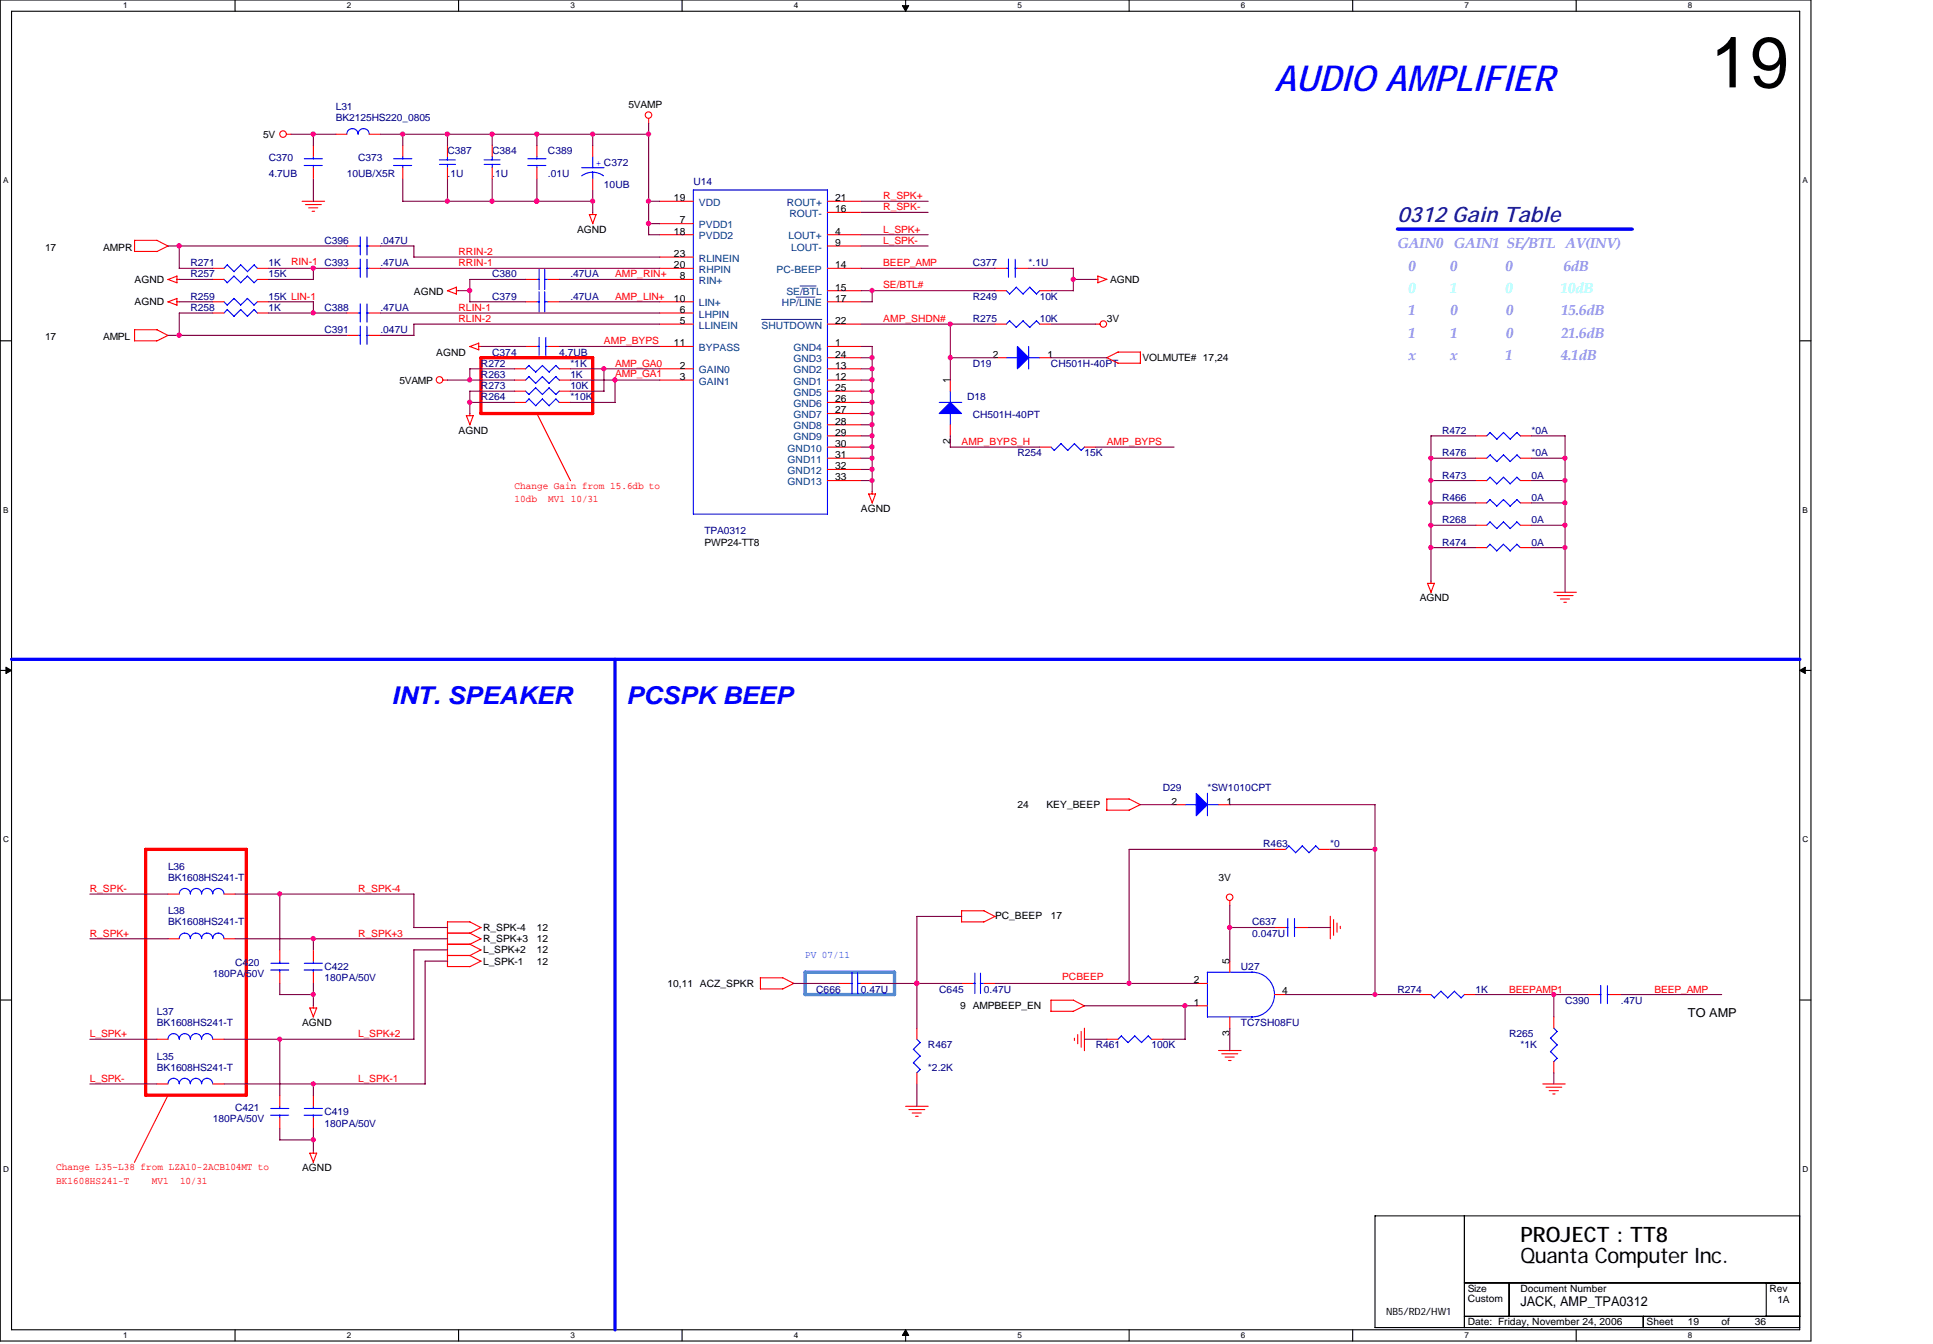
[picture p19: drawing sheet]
<svg xmlns="http://www.w3.org/2000/svg" width="262mm" height="182mm" viewBox="0 0 262 182" stroke-linecap="round" stroke-linejoin="round" font-family="sans-serif">
<defs><g id="words">
<text font-size="9.7" x="231.6" y="11.8">19</text>
<text font-size="4.8" fill="#00f" x="172.6" y="12.3">AUDIO AMPLIFIER</text>
<g font-size="3.3" fill="#00f">
<text x="53" y="95.4">INT. SPEAKER</text>
<text x="84.8" y="95.4">PCSPK BEEP</text>
</g>
<text font-size="2.9" fill="#0000a0" x="189.2" y="30.1">0312 Gain Table</text>
<g font-size="2.9">
<text x="205.9" y="171">Quanta Computer Inc.</text>
<text x="205.9" y="168.3">PROJECT : TT8</text>
</g>
<g font-size="2" fill="#8080ff">
<text x="189.2" y="33.6">GAIN0 GAIN1 SE/BTL AV(INV)</text>
<text x="190.8" y="36.7">0</text>
<text x="196.4" y="36.7">0</text>
<text x="203.9" y="36.7">0</text>
<text x="211.8" y="36.7">6dB</text>
<text x="190.8" y="42.7">1</text>
<text x="190.8" y="45.7">1</text>
<text x="196.4" y="42.7">0</text>
<text x="196.4" y="45.7">1</text>
<text x="203.9" y="42.7">0</text>
<text x="203.9" y="45.7">0</text>
<text x="211.4" y="42.7">15.6dB</text>
<text x="211.4" y="45.7">21.6dB</text>
<text x="190.8" y="48.8">x</text>
<text x="196.4" y="48.8">x</text>
<text x="203.9" y="48.8">1</text>
<text x="211.4" y="48.8">4.1dB</text>
</g>
<g font-size="2" fill="#80ffff">
<text x="190.8" y="39.7">0</text>
<text x="196.4" y="39.7">1</text>
<text x="203.9" y="39.7">0</text>
<text x="211.4" y="39.7">10dB</text>
</g>
<text font-size="1.8" x="205.9" y="176.9">JACK, AMP_TPA0312</text>
<text font-size="1.7" x="228.6" y="137.7">TO AMP</text>
<g font-size="1.4" fill="#000080">
<text x="45.5" y="14.9">L31</text>
<text x="45.5" y="16.4">BK2125HS220_0805</text>
<text x="36.4" y="21.8">C370</text>
<text x="36.4" y="23.9">4.7UB</text>
<text x="47" y="23.9">10UB/X5R</text>
<text x="48.5" y="21.8">C373</text>
<text x="60.6" y="20.9">C387</text>
<text x="60.6" y="23.9">.1U</text>
<text x="66.7" y="20.9">C384</text>
<text x="66.7" y="23.9">.1U</text>
<text x="74.2" y="20.9">C389</text>
<text x="74.2" y="23.9">.01U</text>
<text x="81.8" y="25.5">10UB</text>
<text x="93.9" y="25">U14</text>
<text x="43.9" y="33">C396</text>
<text x="51.5" y="33">.047U</text>
<text x="25.8" y="36">R271</text>
<text x="25.8" y="37.6">R257</text>
<text x="25.8" y="40.6">R259</text>
<text x="36.4" y="36">1K</text>
<text x="36.4" y="37.6">15K</text>
<text x="36.4" y="40.6">15K LIN-1</text>
<text x="51.5" y="36">.47UA</text>
<text x="66.7" y="40.6">C379</text>
<text x="66.7" y="37.6">C380</text>
<text x="77.2" y="40.6">.47UA</text>
<text x="77.2" y="37.6">.47UA</text>
<text x="131.7" y="40.6">R249</text>
<text x="131.7" y="36">C377</text>
<text x="139.3" y="36">*.1U</text>
<text x="140.8" y="40.6">10K</text>
<text x="25.8" y="42.1">R258</text>
<text x="36.4" y="42.1">1K</text>
<text x="43.9" y="42.1">C388</text>
<text x="43.9" y="45.1">C391</text>
<text x="51.5" y="42.1">.47UA</text>
<text x="51.5" y="45.1">.047U</text>
<text x="131.7" y="43.6">R275</text>
<text x="140.8" y="43.6">10K</text>
<text x="65.1" y="52.7">R273</text>
<text x="65.1" y="49.7">R272</text>
<text x="65.1" y="51.2">R263</text>
<text x="66.7" y="48.2">C374</text>
<text x="75.7" y="48.2">4.7UB</text>
<text x="77.2" y="52.7">10K</text>
<text x="77.2" y="49.7">*1K</text>
<text x="77.2" y="51.2">1K</text>
<text x="131.7" y="49.7">D19</text>
<text x="142.3" y="49.7">CH501H-40PT</text>
<text x="65.1" y="54.2">R264</text>
<text x="77.2" y="54.2">*10K</text>
<text x="131" y="54.2">D18</text>
<text x="131.7" y="56.6">CH501H-40PT</text>
<text x="195.3" y="58.8">R472</text>
<text x="207.4" y="58.8">*0A</text>
<text x="137.8" y="61.8">R254</text>
<text x="146.9" y="61.8">15K</text>
<text x="195.3" y="61.8">R476</text>
<text x="195.3" y="64.8">R473</text>
<text x="207.4" y="61.8">*0A</text>
<text x="207.4" y="64.8">0A</text>
<text x="195.3" y="70.9">R268</text>
<text x="195.3" y="67.8">R466</text>
<text x="207.4" y="70.9">0A</text>
<text x="207.4" y="67.8">0A</text>
<text x="95.4" y="72.4">TPA0312</text>
<text x="195.3" y="73.9">R474</text>
<text x="207.4" y="73.9">0A</text>
<text x="157.5" y="107.2">D29</text>
<text x="163.5" y="107.2">*SW1010CPT</text>
<text x="22.8" y="117.8">L36</text>
<text x="22.8" y="119.3">BK1608HS241-T</text>
<text x="171.1" y="114.7">R463</text>
<text x="180.1" y="114.7">*0</text>
<text x="22.8" y="123.8">L38</text>
<text x="22.8" y="125.3">BK1608HS241-T</text>
<text x="169.6" y="125.3">C637</text>
<text x="31.8" y="130.8">C420</text>
<text x="43.9" y="131.4">C422</text>
<text x="168" y="131.4">U27</text>
<text x="169.6" y="126.9">0.047U</text>
<text x="21.2" y="137.5">L37</text>
<text x="28.8" y="132.3">180PA/50V</text>
<text x="43.9" y="132.9">180PA/50V</text>
<text x="110.5" y="134.4">C666</text>
<text x="116.6" y="134.4">0.47U</text>
<text x="127.2" y="134.4">C645</text>
<text x="133.2" y="134.4">0.47U</text>
<text x="189.2" y="134.4">R274</text>
<text x="199.8" y="134.4">1K</text>
<text x="211.9" y="135.9">C390</text>
<text x="219.5" y="135.9">.47U</text>
<text x="21.2" y="139">BK1608HS241-T</text>
<text x="21.2" y="143.5">L35</text>
<text x="125.7" y="142">R467</text>
<text x="148.4" y="142">R461</text>
<text x="155.9" y="142">100K</text>
<text x="168" y="139">TC7SH08FU</text>
<text x="204.4" y="140.5">R265</text>
<text x="205.9" y="142">*1K</text>
<text x="21.2" y="145">BK1608HS241-T</text>
<text x="125.7" y="145">*2.2K</text>
<text x="28.8" y="152">180PA/50V</text>
<text x="31.8" y="150.5">C421</text>
<text x="43.9" y="151.1">C419</text>
<text x="43.9" y="152.6">180PA/50V</text>
</g>
<g font-size="1.4">
<text x="85.1" y="14.6">5VAMP</text>
<text x="35.6" y="18.6">5V</text>
<text x="91.3" y="27.2">19</text>
<text x="113.1" y="27.2">21</text>
<text x="113.1" y="28.7">16</text>
<text x="6.1" y="33.9">17</text>
<text x="14" y="33.9">AMPR</text>
<text x="78.1" y="31.5">AGND</text>
<text x="91.3" y="31.8">18</text>
<text x="91.3" y="34.8">23</text>
<text x="92.1" y="30.3">7</text>
<text x="113.1" y="31.8">4</text>
<text x="113.1" y="33.3">9</text>
<text x="18.2" y="38.3">AGND</text>
<text x="18.2" y="41.3">AGND</text>
<text x="56" y="40">AGND</text>
<text x="91.3" y="36.3">20</text>
<text x="91.3" y="40.9">10</text>
<text x="92.1" y="37.8">8</text>
<text x="113.1" y="36.3">14</text>
<text x="113.1" y="39.3">15</text>
<text x="113.1" y="40.9">17</text>
<text x="150.3" y="38.3">AGND</text>
<text x="6.1" y="46">17</text>
<text x="14" y="46">AMPL</text>
<text x="91.3" y="46.9">11</text>
<text x="92.1" y="42.4">6</text>
<text x="92.1" y="43.9">5</text>
<text x="113.1" y="43.9">22</text>
<text x="113.1" y="46.9">1</text>
<text x="149.9" y="43.6">3V</text>
<text x="54.1" y="51.9">5VAMP</text>
<text x="59.1" y="48.2">AGND</text>
<text x="92.1" y="49.9">2</text>
<text x="92.1" y="51.5">3</text>
<text x="113.1" y="48.4">24</text>
<text x="113.1" y="49.9">13</text>
<text x="113.1" y="51.5">12</text>
<text x="113.1" y="53">25</text>
<text x="128.7" y="51.9" transform="rotate(-90 128.7 51.9)">1</text>
<text x="134.4" y="48.4">2</text>
<text x="141.9" y="48.4">1</text>
<text x="154.7" y="48.9">VOLMUTE# 17,24</text>
<text x="62.1" y="58.8">AGND</text>
<text x="113.1" y="54.5">26</text>
<text x="113.1" y="56">27</text>
<text x="113.1" y="57.5">28</text>
<text x="113.1" y="59">29</text>
<text x="113.1" y="60.5">30</text>
<text x="113.1" y="62">31</text>
<text x="113.1" y="63.6">32</text>
<text x="113.1" y="65.1">33</text>
<text x="128.7" y="60.2" transform="rotate(-90 128.7 60.2)">2</text>
<text x="116.6" y="69.3">AGND</text>
<text x="95.4" y="73.9">PWP24-TT8</text>
<text x="192.3" y="81.4">AGND</text>
<text x="137.8" y="109.5">24</text>
<text x="141.7" y="109.5">KEY_BEEP</text>
<text x="158.6" y="109">2</text>
<text x="166.1" y="109">1</text>
<text x="165" y="119.3">3V</text>
<text x="134.7" y="124.4">PC_BEEP</text>
<text x="142.3" y="124.4">17</text>
<text x="65.4" y="126.1">R_SPK-4</text>
<text x="65.4" y="127.6">R_SPK+3</text>
<text x="65.4" y="129.1">L_SPK+2</text>
<text x="65.4" y="130.6">L_SPK-1</text>
<text x="72.7" y="129.1">12</text>
<text x="72.7" y="127.6">12</text>
<text x="72.7" y="126.1">12</text>
<text x="72.7" y="130.6">12</text>
<text x="166.5" y="130.6" transform="rotate(-90 166.5 130.6)">5</text>
<text x="90.4" y="133.7">10,11 ACZ_SPKR</text>
<text x="130" y="136.7">9 AMPBEEP_EN</text>
<text x="161.7" y="133.2">2</text>
<text x="161.7" y="136.2">1</text>
<text x="173.6" y="134.7">4</text>
<text x="40.9" y="139">AGND</text>
<text x="166.5" y="140.4" transform="rotate(-90 166.5 140.4)">3</text>
<text x="40.9" y="158.6">AGND</text>
<text x="187.7" y="178.1">NB5/RD2/HW1</text>
<text x="198.8" y="176.3">Custom</text>
<text x="198.8" y="175">Size</text>
<text x="198.8" y="179.5">Date: Friday, November 24, 2006</text>
<text x="205.9" y="175">Document Number</text>
<text x="223" y="179.5">Sheet</text>
<text x="228.6" y="179.5">19</text>
<text x="233.1" y="179.5">of</text>
<text x="237.7" y="179.5">36</text>
<text x="239.6" y="175">Rev</text>
<text x="240.7" y="176.5">1A</text>
</g>
<text font-size="1.4" fill="#00f" x="80.7" y="22.4">+ C372</text>
<g font-size="1.4" fill="#004080">
<text x="94.7" y="27.9">VDD</text>
<text x="106.6" y="27.9">ROUT+</text>
<text x="106.9" y="29.4">ROUT-</text>
<text x="94.7" y="30.9">PVDD1</text>
<text x="94.7" y="32.4">PVDD2</text>
<text x="94.7" y="35.4">RLINEIN</text>
<text x="106.8" y="32.4">LOUT+</text>
<text x="107.1" y="33.9">LOUT-</text>
<text x="94.7" y="37">RHPIN</text>
<text x="94.7" y="38.5">RIN+</text>
<text x="94.7" y="41.5">LIN+</text>
<text x="105.2" y="37">PC-BEEP</text>
<text x="105.9" y="41.5">HP/LINE</text>
<text x="106.5" y="40">SE/BTL</text>
<text x="94.7" y="43">LHPIN</text>
<text x="94.7" y="44.5">LLINEIN</text>
<text x="94.7" y="47.5">BYPASS</text>
<text x="103.1" y="44.5">SHUTDOWN</text>
<text x="107.4" y="47.5">GND4</text>
<text x="94.7" y="50.6">GAIN0</text>
<text x="94.7" y="52.1">GAIN1</text>
<text x="107.4" y="49.1">GND3</text>
<text x="107.4" y="50.6">GND2</text>
<text x="107.4" y="52.1">GND1</text>
<text x="107.4" y="53.6">GND5</text>
<text x="107.4" y="55.1">GND6</text>
<text x="107.4" y="56.6">GND7</text>
<text x="107.4" y="58.1">GND8</text>
<text x="107.4" y="59.6">GND9</text>
<text x="106.7" y="61.2">GND10</text>
<text x="106.7" y="62.7">GND11</text>
<text x="106.7" y="64.2">GND12</text>
<text x="106.7" y="65.7">GND13</text>
</g>
<g font-size="1.4" fill="#f00">
<text x="119.6" y="27">R_SPK+</text>
<text x="119.6" y="28.5">R_SPK-</text>
<text x="39.4" y="35.9">RIN-1 C393</text>
<text x="62.1" y="34.5">RRIN-2</text>
<text x="119.6" y="31.5">L_SPK+</text>
<text x="119.6" y="33">L_SPK-</text>
<text x="62.1" y="36">RRIN-1</text>
<text x="83.3" y="40.6">AMP_LIN+</text>
<text x="83.3" y="37.6">AMP_RIN+</text>
<text x="119.6" y="39.1">SE/BTL#</text>
<text x="119.6" y="36">BEEP_AMP</text>
<text x="62.1" y="43.6">RLIN-2</text>
<text x="62.1" y="42.1">RLIN-1</text>
<text x="81.8" y="46.7">AMP_BYPS</text>
<text x="119.6" y="43.6">AMP_SHDN#</text>
<text x="83.3" y="51">AMP_GA1</text>
<text x="83.3" y="49.7">AMP_GA0</text>
<text x="130.2" y="60.3">AMP_BYPS_H</text>
<text x="149.9" y="60.3">AMP_BYPS</text>
<text x="69.7" y="66.2">Change Gain from 15.6db to</text>
<text x="69.7" y="68">10db</text>
<text x="74.2" y="68">MV1 10/31</text>
<text x="12.2" y="120.8">R_SPK-</text>
<text x="48.5" y="120.8">R_SPK-4</text>
<text x="12.2" y="126.9">R_SPK+</text>
<text x="48.5" y="126.9">R_SPK+3</text>
<text x="143.8" y="132.8">PCBEEP</text>
<text x="204.4" y="134.4">BEEPAMP1</text>
<text x="224" y="134.4">BEEP_AMP</text>
<text x="12.2" y="140.5">L_SPK+</text>
<text x="48.5" y="140.5">L_SPK+2</text>
<text x="12.2" y="146.5">L_SPK-</text>
<text x="48.5" y="146.5">L_SPK-1</text>
<text x="7.6" y="158.5">Change L35~L38 from LZA10-2ACB104MT to</text>
<text x="7.6" y="160.4">BK1608HS241-T</text>
<text x="20.6" y="160.4">MV1</text>
<text x="24.4" y="160.4">10/31</text>
</g>
<text font-size="1.4" fill="#0080ff" x="109" y="129.7">PV 07/11</text>
<g font-size="1.1">
<text x="16.7" y="1.1">1</text>
<text x="47" y="1.1">2</text>
<text x="77.2" y="1.1">3</text>
<text x="107.5" y="1.1">4</text>
<text x="137.8" y="1.1">5</text>
<text x="168" y="1.1">6</text>
<text x="198.3" y="1.1">7</text>
<text x="228.6" y="1.1">8</text>
<text x=".4" y="24.8">A</text>
<text x="244.1" y="24.8">A</text>
<text x=".4" y="69.4">B</text>
<text x="244.1" y="69.4">B</text>
<text x=".4" y="114.1">C</text>
<text x="244.1" y="114.1">C</text>
<text x=".4" y="158.7">D</text>
<text x="244.1" y="158.7">D</text>
<text x="16.7" y="181.3">1</text>
<text x="47" y="181.3">2</text>
<text x="77.2" y="181.3">3</text>
<text x="107.5" y="181.3">4</text>
<text x="137.8" y="181.3">5</text>
<text x="168" y="181.3">6</text>
<text x="198.3" y="181.3">7</text>
<text x="228.6" y="181.3">8</text>
</g>
</g></defs>
<path d="M0 0h245.2v181.6h-245.2zM1.6 1.5h242.1v178.6h-242.1z" fill="none" stroke="#000" stroke-width=".15"/>
<g fill="#fff">
<path d="M16.7 .2h.6v1.2h-.6z"/>
<path d="M16.7 180.3h.6v1.2h-.6z"/>
</g>
<path d="M31.8 0v1.5M31.8 180.1v1.5" fill="none" stroke="#000" stroke-width=".15"/>
<g fill="#fff">
<path d="M47 .2h.6v1.2h-.6z"/>
<path d="M47 180.3h.6v1.2h-.6z"/>
</g>
<path d="M62.1 0v1.5M62.1 180.1v1.5" fill="none" stroke="#000" stroke-width=".15"/>
<g fill="#fff">
<path d="M77.2 .2h.6v1.2h-.6z"/>
<path d="M77.2 180.3h.6v1.2h-.6z"/>
</g>
<path d="M92.4 0v1.5M92.4 180.1v1.5" fill="none" stroke="#000" stroke-width=".15"/>
<g fill="#fff">
<path d="M107.5 .2h.6v1.2h-.6z"/>
<path d="M107.5 180.3h.6v1.2h-.6z"/>
</g>
<path d="M122.6 0v1.5M122.6 180.1v1.5" fill="none" stroke="#000" stroke-width=".15"/>
<path d="M122.2 .8h.9l-.5 .7zM122.6 180.1l.5 .8h-.9z" fill="#000" stroke="#000" stroke-width=".14"/>
<g fill="#fff">
<path d="M137.8 .2h.6v1.2h-.6z"/>
<path d="M137.8 180.3h.6v1.2h-.6z"/>
</g>
<path d="M152.9 0v1.5M152.9 180.1v1.5" fill="none" stroke="#000" stroke-width=".15"/>
<g fill="#fff">
<path d="M168 .2h.6v1.2h-.6z"/>
<path d="M168 180.3h.6v1.2h-.6z"/>
</g>
<path d="M183.2 0v1.5M183.2 180.1v1.5" fill="none" stroke="#000" stroke-width=".15"/>
<g fill="#fff">
<path d="M198.3 .2h.6v1.2h-.6z"/>
<path d="M198.3 180.3h.6v1.2h-.6z"/>
</g>
<path d="M213.4 0v1.5M213.4 180.1v1.5" fill="none" stroke="#000" stroke-width=".15"/>
<g fill="#fff">
<path d="M228.6 .2h.6v1.2h-.6z"/>
<path d="M228.6 180.3h.6v1.2h-.6z"/>
<path d="M.4 23.8h.7v1.2h-.7z"/>
<path d="M244.1 23.8h.7v1.2h-.7z"/>
<path d="M.4 68.5h.7v1.2h-.7z"/>
<path d="M244.1 68.5h.7v1.2h-.7z"/>
</g>
<path d="M0 46.2h1.6M243.7 46.2h1.5" fill="none" stroke="#000" stroke-width=".15"/>
<g fill="#fff">
<path d="M.4 113.1h.8v1.2h-.8z"/>
<path d="M244.1 113.1h.8v1.2h-.8z"/>
</g>
<path d="M0 90.8h1.6M243.7 90.8h1.5" fill="none" stroke="#000" stroke-width=".15"/>
<path d="M.8 90.4l.8 .4-.8 .4zM243.7 90.8l.8-.4v.8z" fill="#000" stroke="#000" stroke-width=".14"/>
<g fill="#fff">
<path d="M.4 157.8h.8v1.2h-.8z"/>
<path d="M244.1 157.8h.8v1.2h-.8z"/>
</g>
<path d="M0 135.4h1.6M243.7 135.4h1.5M186.2 164.7h57.5v15.1h-57.5zM198.3 173.8h45.4M198.3 164.7v15.1M198.3 178.3h45.4M204.4 173.8v4.5M222.5 178.3v1.5M239.2 173.8v4.5" fill="none" stroke="#000" stroke-width=".15"/>
<path d="M189.2 31h31.8M1.6 89.3h242.1M83.3 89.3v90.8" fill="none" stroke="#00f" stroke-width=".44"/>
<g fill="none" stroke="#f00" stroke-width=".15">
<path d="M38.8 18.2h.6M42.4 19.7v1.5M45.5 18.2h1.5M50 18.2h1.5M54.5 19.7v1.5M60.6 19.7v1.5M66.7 19.7v1.5M72.7 19.7v1.5M80.3 19.7v1.5M87.8 16v.7M18.2 32.5v1.6h3M18.2 32.6h3.1l1.5 .7"/>
<path d="M22.8 37.8l1.2 .5M22.8 33.3l-1.6 .8M24 37.8h.3M24 37.4v.9M24 37.4l-1.3 .5M28.8 37.8h1.5M28.8 36.3h1.5M34.9 37.8h1.5M34.9 36.3h1.5M40.9 27.3h3.1M41.4 27.7h2.1M41.8 28.2h1.2"/>
<path d="M42.3 28.6h.3M42.4 22.7v1.5M47 36.3h1.5M47 33.3h1.5M50 36.3h1.5M50 33.3h1.5M54.5 22.7v1.5M60.6 39.4l1.2-.5v.9M60.6 39.4l1.2 .4M60.6 22.7v1.5M61.8 39.4h.3M66.7 22.7v1.5"/>
<path d="M71.2 37.8h1.5M72.7 22.7v1.5M74.2 37.8h1.5M79.8 29.1h.9M80.3 24.2v1.5M80.3 28.7v.4M80.7 29l-.4 1.3-.5-1.2M89.3 27.3h4.6M89.3 37.8h4.6M89.3 36.3h4.6M89.3 30.3h4.6M89.3 31.8h4.6"/>
<path d="M89.3 34.8h4.6M112.1 27.3h4.5M112.1 39.4h4.5M112.1 36.3h4.5M112.1 31.8h4.5M112.1 28.8h4.5M112.1 33.3h4.5M134.7 39.4h1.6M134.7 36.3h1.6M137.8 36.3h1.5M140.8 39.4h1.5M148.4 37.8h.3"/>
<path d="M148.7 37.4l1.2 .4M148.7 37.4v.9M149.9 37.8l-1.2 .5M22.7 40.9l1.3-.5v.9M22.8 40.9l1.2 .4M22.8 45.4l-1.6 .8M22.8 45.4l-1.5-.7h-3.1v1.5h3M24 40.9h.3M28.8 40.9h1.5M28.8 42.4h1.5M34.9 40.9h1.5M34.9 42.4h1.5"/>
<path d="M47 42.4h1.5M47 45.4h1.5M50 42.4h1.5M50 45.4h1.5M60 51.5h.6M63.1 56.3h1M63.2 56.3l.4 1.3M63.6 56v.3M63.6 46.9l1.3 .5M64.1 56.3l-.5 1.2M64.8 46.5v.9M64.8 46.5l-1.2 .4"/>
<path d="M64.8 46.9h.3M69.7 51.5h1.5M69.7 54.5h1.5M69.7 53h1.5M69.7 50h1.5M71.2 46.9h1.5M71.2 40.9h1.5M72.7 56l4.6 9.1M74.2 46.9h1.5M74.2 40.9h1.5M75.7 51.5h1.5M75.7 54.5h1.5"/>
<path d="M75.7 53h1.5M75.7 50h1.5M89.3 43.9h4.6M89.3 51.5h4.6M89.3 46.9h4.6M89.3 40.9h4.6M89.3 42.4h4.6M89.3 50h4.6M112.1 43.9h4.5M112.1 51.5h4.5M112.1 46.9h4.5M112.1 40.9h4.5"/>
<path d="M112.1 54.5h4.5M112.1 53h4.5M112.1 59h4.5M112.1 50h4.5M112.1 48.5h4.5M112.1 56h4.5M112.1 57.5h4.5M128.7 51.5v1.5M128.7 57.5v1.5M134.7 43.9h1.6M134.7 48.5h1.6M140.8 43.9h1.5"/>
<path d="M140.8 48.5h1.5M148.4 43.9h.6M151.4 47.7h3v1.5M151.4 47.7l-1.5 .8 1.5 .7h3M199.8 59h1.5M205.9 59h1.5M112.1 62.1h4.5M112.1 65.1h4.5M112.1 60.6h4.5M112.1 63.6h4.5M117.6 66.9h1l-.5 1.2M117.6 66.9l.5 1.2"/>
<path d="M118.1 66.6v.3M140.8 60.6h1.5M146.9 60.6h1.5M193.3 79h.9M193.3 79l.5 1.2M193.8 78.7v.3M194.2 79l-.4 1.2M199.8 71.1h1.5M199.8 74.2h1.5M199.8 62.1h1.5M199.8 65.1h1.5M199.8 68.1h1.5"/>
<path d="M205.9 71.1h1.5M205.9 74.2h1.5M205.9 62.1h1.5M205.9 65.1h1.5M205.9 68.1h1.5M210.4 80.2h3.1M210.9 80.7h2.1M211.3 81.1h1.2M211.8 81.6h.3M152.9 108.2l1.5 .8-1.5 .7h-3M152.9 108.2h-3v1.5M159 109h1.5"/>
<path d="M165 109h1.5M172.6 115h1.5M178.6 115h1.5M22.8 127.1h1.5M22.8 121.1h1.5M30.3 127.1h1.5M30.3 121.1h1.5M37.9 128.7v1.5M37.9 131.7v1.5M41.9 136.5l.5 1.2M42 136.5h.9l-.5 1.3M42.4 128.7v1.5"/>
<path d="M42.4 131.7v1.5M42.4 136.2v.3M60.6 126.4h3M60.6 127.9h3M60.6 129.4h3M60.6 130.9h3M63.6 124.9l1.5 .7-1.5 .8M63.6 126.4l1.5 .8-1.5 .7 1.5 .8M63.6 124.9l-3-.1v6.1M65.1 128.7l-1.5 .7 1.5 .8M65.1 130.2l-1.5 .7M103 132.4h3"/>
<path d="M103 133.9h3M103 132.4v1.6M106 132.4l1.5 .8M107.5 133.2l-1.5 .7M113.6 133.2h1.5M116.6 133.2h1.5M124.2 139.3v1.5M130.2 133.2h1.5M130.2 123.3v1.6h3M130.2 123.4h3.1l1.5 .7M133.2 133.2h1.5M134.7 124.1l-1.5 .8"/>
<path d="M145.3 135.5l1.6 .7M145.4 135.5h-3.1v1.5M146.4 139.7v2.1M146.9 139.3v3M146.9 136.2l-1.6 .8h-3M162 133.2h1.5M162 136.2h1.5M166.5 122v.6M166.5 130.2v1.5M166.5 137.7v1.6M172.6 134.7h1.5M172.6 125.6h1.5"/>
<path d="M175.6 125.6h1.5M180.1 124.1v3M180.6 124.5v2.2M181.1 125v1.3M181.5 125.5v.3M192.3 134.7h1.5M198.3 134.7h1.5M210.4 137.7v1.6M215 134.7h1.5M218 134.7h1.5M21.2 146.8h1.6M21.2 140.8h1.6"/>
<path d="M22.8 148.3l-4.6 9.1M28.8 146.8h1.5M28.8 140.8h1.5M37.9 148.3v1.5M37.9 151.4v1.5M41.9 156.2l.5 1.2 .5-1.2h-.9M42.4 148.3v1.5M42.4 151.4v1.5M42.4 155.9v.3M122.6 149.8h3.1M123.1 150.3h2.1M123.5 150.7h1.3"/>
<path d="M124 151.2h.3M124.2 145.3v1.5M145.5 140.6v.3M145.9 140.1v1.3M149.9 140.8h1.5M155.9 140.8h1.6M165 142.3h3.1M165.5 142.7h2.1M165.9 143.2h1.2M166.4 143.6h.3M208.9 146.8h3.1M209.4 147.3h2.1"/>
<path d="M209.8 147.7h1.2M210.3 148.2h.3M210.4 143.8v1.5"/>
<circle cx="38.3" cy="18.2" r=".45"/>
<circle cx="87.8" cy="15.6" r=".44"/>
<circle cx="59.5" cy="51.5" r=".45"/>
<circle cx="149.4" cy="43.9" r=".44"/>
<circle cx="166.5" cy="121.5" r=".44"/>
</g>
<path d="M109 131.7h12.1v3h-12.1z" fill="none" stroke="#0080ff" stroke-width=".44"/>
<path d="M65.1 48.5h15.2v7.5h-15.2zM19.7 115h13.7v33.3h-13.7z" fill="none" stroke="#f00" stroke-width=".44"/>
<g fill="none" stroke="#00f" stroke-width=".15">
<path d="M47 18.2a.76 .76 0 0 1 .7-.8 .76 .76 0 0 1 .8 .8 .75 .75 0 0 1 .7-.8 .75 .75 0 0 1 .8 .8M30.3 37.8l.5 .5M30.8 35.9l-.5 .4M31.7 37.4l.9 .9M31.7 37.4l-.9 .9M32.6 35.9l-.9 .9-.9-.9M33.5 37.4l.9 .9M33.5 37.4l-.9 .9M34.4 35.9l.5 .5M34.4 35.9l-.9 .9-.9-.9M34.9 37.8l-.5 .5M41.2 22.4h2.4"/>
<path d="M41.2 21.5h2.5M42.4 21.2v.3M42.4 22.4v.3M48.5 36.3h.3M48.5 33.3h.3M48.8 32.1v2.4M48.8 35.1v2.4M49.7 36.3h.3M49.7 33.3h.3M49.7 32.1v2.4M49.7 35.1v2.5M53.3 22.4h2.4"/>
<path d="M53.3 21.5h2.5M54.5 21.2v.3M54.5 22.4v.3M59.5 21.7h2.2M59.5 22.3h2.2M60.6 21.2v.5M60.6 22.3v.4M65.5 21.7h2.2M65.6 22.3h2.1M66.7 21.2v.5M66.7 22.3v.4M71.5 22.4h2.4"/>
<path d="M71.5 21.5h2.4M72.7 21.2v.3M72.7 22.4v.3M72.7 37.8h.3M73 36.5v2.7M73 39.5v2.7M73.7 37.8h.5M73.8 36.5v2.7M73.8 39.5v2.7M78.8 22.7h3M78.8 23.8a2.42 2.42 0 0 1 1.4-.5h.1a2.42 2.42 0 0 1 1.4 .5M80.3 21.2v1.5"/>
<path d="M80.3 23.3v1M93.9 25.7h18.2v43.9h-18.2zM136.3 39.4l.4 .4M136.3 36.3h.3M136.6 35.1v2.4M137.5 36.3h.3M137.5 35.1v2.5M137.6 38.9l1 .9M137.6 38.9l-.9 .9M139.4 38.9l1 .9M139.5 38.9l-1 .9M140.8 39.3l-.4 .5"/>
<path d="M30.3 40.9l.5 .4M30.8 41.9l.9 1M30.8 41.9l-.5 .5M31.7 40.4l.9 .9M31.7 40.4l-.9 .9M32.6 41.9l.9 1M32.6 41.9l-.9 .9M33.5 40.4l.9 .9M33.5 40.4l-.9 .9M34.4 41.9l.5 .5M34.4 41.9l-.9 .9M34.9 40.9l-.5 .4"/>
<path d="M48.5 42.4h.3M48.5 45.4h.3M48.8 41.1v2.5M48.8 44.2v2.4M49.7 42.4h.3M49.7 45.4h.3M49.7 41.2v2.4M49.7 44.2v2.5M71.2 54.5l.4-.5 1 1M71.2 53l.4 .4M71.6 51l-.4 .5M72.5 52.5l1 .9"/>
<path d="M72.6 52.5l-1 .9M72.7 46.9h.3M72.7 40.9h.3M73 45.7v2.4M73.4 54l1 1M73.4 49.5l1 .9M73.4 51l1 .9M73.5 54l-1 .9M73.5 49.5l-.9 .9-1-.9-.4 .5M73.5 51l-.9 .9-1-.9M73.7 40.9h.5M73.9 46.9h.3"/>
<path d="M73.9 45.7v2.5M74.4 52.5l.9 .9M74.4 52.5l-1 .9M75.3 54l.5 .5M75.3 49.5l.5 .5M75.3 51l.5 .5M75.3 54l-.9 .9M75.3 49.5l-.9 .9M75.3 51l-.9 .9M75.8 53l-.5 .4M127.2 54.5h3M128.7 53v1.5"/>
<path d="M128.7 56v1.5M136.3 48.5h1.5M136.7 43.5l.9 .9M136.7 43.4l-.4 .5M138.5 43.5l1 .9M138.6 43.4l-1 .9M139.3 46.9v3.1M139.3 48.5h1.5M140.4 43.5l.4 .4M140.4 43.4l-1 .9M201.8 58.6l.9 .9M201.8 58.6l-.5 .4"/>
<path d="M203.6 58.6l.9 .9M203.6 58.6l-.9 .9M205.4 58.6l.5 .5M205.4 58.6l-.9 .9M142.3 60.6l.5 .4M143.7 60.1l.9 .9M143.7 60.1l-.9 .9M145.5 60.1l.9 .9M145.5 60.1l-.9 .9M146.9 60.5l-.5 .5M201.3 71.2l.5-.5 .9 .9M201.3 65.1l.5-.5 .9 .9"/>
<path d="M201.8 73.7l.9 .9M201.8 67.6l.9 1M201.8 73.7l-.5 .5M201.8 61.6l.9 .9M201.8 67.7l-.5 .4M201.8 61.6l-.5 .5M203.6 70.7l.9 .9M203.6 73.7l.9 .9M203.6 64.6l.9 .9M203.6 67.6l.9 1M203.6 70.7l-.9 .9M203.6 73.7l-.9 .9"/>
<path d="M203.6 61.6l.9 .9M203.6 64.6l-.9 1M203.6 67.7l-.9 .9M203.6 61.6l-.9 .9M205.4 70.7l.5 .4M205.4 73.7l.5 .5M205.4 64.6l.5 .5M205.4 67.6l.5 .5M205.4 70.7l-.9 .9M205.4 73.7l-.9 .9M205.4 61.6l.5 .5M205.4 64.6l-.9 1"/>
<path d="M205.4 67.7l-.9 .9M205.4 61.6l-.9 .9M160.5 109h1.5M163.5 107.4v3.1M163.5 109h1.5M174.5 114.6l.9 .9M174.5 114.6l-.4 .5M177.3 115.5l-1-.9-.9 .9M178.2 114.6l.4 .4M178.2 114.6l-1 .9M24.3 127.1a.75 .75 0 0 1 .7-.7 .75 .75 0 0 1 .8 .7 .76 .76 0 0 1 .7-.7 .76 .76 0 0 1 .8 .7 .75 .75 0 0 1 .8-.7 .75 .75 0 0 1 .7 .7 .76 .76 0 0 1 .8-.7 .76 .76 0 0 1 .7 .7M24.3 121.1a.75 .75 0 0 1 .7-.8 .75 .75 0 0 1 .8 .8 .76 .76 0 0 1 .7-.8 .76 .76 0 0 1 .8 .8 .75 .75 0 0 1 .8-.8 .75 .75 0 0 1 .7 .8 .76 .76 0 0 1 .8-.8 .76 .76 0 0 1 .7 .8"/>
<path d="M36.7 131.4h2.4M36.7 130.5h2.4M37.9 130.2v.3M37.9 131.4v.3M41.2 131.4h2.4M41.2 130.5h2.5M42.4 130.2v.3M42.4 131.4v.3M115.1 133.2h.3M115.4 131.8v2.8M116.1 133.2h.5M116.1 131.8v2.8"/>
<path d="M131.7 133.2h.3M132 131.8v2.8M132.8 133.2h.4M132.8 131.8v2.8M163.5 131.7h6.1M163.5 131.7v6.1M163.5 137.7h6.1M169.5 131.7a3 3 0 0 1 3.1 3 3 3 0 0 1-3.1 3M174.1 125.6h.3M174.4 124.4v2.4M175.3 125.6h.3M175.3 124.4v2.5"/>
<path d="M193.8 134.7l.4 .5M195.1 134.3l1 .9M195.2 134.2l-1 .9M197 134.3l.9 .9M197 134.2l-1 .9M198.3 134.7l-.4 .4M210.4 139.3l.5 .4M210.9 139.7l-1 .9M216.5 134.7h.3M216.8 133.5v2.4M217.7 134.7h.3M217.7 133.5v2.4"/>
<path d="M22.8 140.7a.76 .76 0 0 1 .7-.7 .76 .76 0 0 1 .8 .7 .75 .75 0 0 1 .7-.7 .75 .75 0 0 1 .8 .7 .76 .76 0 0 1 .7-.7 .76 .76 0 0 1 .8 .7 .75 .75 0 0 1 .8-.7 .75 .75 0 0 1 .7 .7M22.8 146.8a.76 .76 0 0 1 .7-.8 .76 .76 0 0 1 .8 .8 .75 .75 0 0 1 .7-.8 .75 .75 0 0 1 .8 .8 .76 .76 0 0 1 .7-.8 .76 .76 0 0 1 .8 .8 .75 .75 0 0 1 .8-.8 .75 .75 0 0 1 .7 .8M36.7 151h2.4M36.7 150.1h2.4M37.9 149.8v.4M37.9 151v.4M41.2 151h2.4M41.2 150.1h2.5M42.4 149.8v.4M42.4 151v.4M123.7 142.1l.9 .9-.9 1M123.7 143.9l.9 1"/>
<path d="M124.2 140.8l.4 .4M124.6 141.2l-.9 .9M124.6 144.8l-.5 .5M151.8 140.3l1 .9M151.9 140.3l-.5 .5M153.7 140.3l.9 .9M153.7 140.3l-.9 .9M155.5 140.3l.5 .5M155.5 140.3l-.9 .9M210 140.6l.9 .9M210 142.4l.9 1M210.9 141.5l-1 1"/>
<path d="M210.9 143.3l-.5 .5"/>
</g>
<g fill="#00f" stroke="#00f" stroke-width=".15">
<path d="M128.7 54.5l1.5 1.5h-3z" fill-rule="evenodd"/>
<path d="M137.8 46.9l1.5 1.6-1.5 1.5z" fill-rule="evenodd"/>
<path d="M162 107.5l1.5 1.5-1.5 1.5z" fill-rule="evenodd"/>
</g>
<path d="M108.3 38.7h2.2M103.1 43.3h8.2M107.8 40.2h2.6" fill="none" stroke="#004080" stroke-width=".14"/>
<g fill="none" stroke="#800040" stroke-width=".15">
<path d="M39.4 18.2h6.1M42.4 18.2v1.5M51.5 18.2h36.4M54.5 18.2v1.5M60.6 18.2v1.5M66.7 18.2v1.5M72.7 18.2v1.5M80.3 18.2v1.5M87.8 16.7v15.1M22.8 33.3h24.2M24.3 37.8h4.5M24.3 33.3v3h4.5"/>
<path d="M36.4 37.8h6.1M36.4 36.3h10.6M42.4 24.2v3.1M42.4 36.3v1.6M51.5 33.3h4.5v1.5h33.4M51.5 36.3h37.9M54.5 27.3h25.8M54.5 24.2v3.1M60.6 24.2v3.1M62.1 39.4h1.5M66.7 24.2v3.1M71.2 37.8h-7.6v3.1"/>
<path d="M72.7 24.2v3.1M75.7 37.8h13.7M80.3 25.7v3.1M87.8 27.3h1.6M87.8 31.8h1.6M87.8 30.3h1.6M116.6 27.3h9.1M116.6 31.8h9.1M116.6 39.4h18.2M116.6 36.3h18.2M116.6 33.3h9.1M116.6 28.8h9.1"/>
<path d="M118.1 39.4v1.5M139.3 36.3h6.1M142.3 39.4h3.1M145.3 37.8h3.1M145.3 36.3v3.1M22.8 45.4h24.2M24.3 40.9h4.5M28.8 42.4h-4.5v3M36.4 40.9h6.1M36.4 42.4h10.6M42.4 40.9v1.5M51.5 42.4h37.9"/>
<path d="M60.6 51.5h9.1M63.6 40.9h7.6M63.6 54.5h6.1M65.1 46.9h6.1M69.7 53h-6.1v3M69.7 50h-6.1v1.5M75.7 40.9h13.7M75.7 46.9h13.7M77.2 54.5h6.1M77.2 51.5h12.2M77.2 53h4.6M77.2 50h12.2"/>
<path d="M81.8 50v3M83.3 51.5v3M89.4 43.9h-33.4v1.5h-4.5M116.6 43.9h18.2M116.6 46.9h1.5v19.7M116.6 40.9h1.5M116.6 54.5h1.5M116.6 51.5h1.5M116.6 53h1.5M116.6 50h1.5M116.6 48.5h1.5M116.6 59h1.5"/>
<path d="M116.6 56h1.5M116.6 57.5h1.5M128.7 59v1.6h12.1M128.7 43.9v7.6M128.7 48.5h6.1M142.3 43.9h6.1M142.3 48.5h7.6M199.9 59h-6.1v19.7M207.4 59h4.6M211.9 59v21.2M116.6 60.6h1.5M116.6 65.1h1.5"/>
<path d="M116.6 62.1h1.5M116.6 63.6h1.5M148.4 60.6h10.6M193.8 65.1h6.1M193.8 68.1h6.1M193.8 71.1h6.1M193.8 62.1h6.1M193.8 74.2h6.1M207.4 65.1h4.6M207.4 68.1h4.6M207.4 71.1h4.6M207.4 62.1h4.6"/>
<path d="M207.4 74.2h4.6M154.4 109h4.6M166.5 109h19.7M172.6 115h-19.7v18.2M180.1 115h6.1M186.2 109v25.7M12.2 127.1h10.6M12.2 121.1h10.6M31.8 121.1h24.2v4.5h4.6M31.8 127.1h28.8M37.9 121.1v7.6M37.9 133.2v1.5"/>
<path d="M37.9 134.7h4.6M42.4 127.1v1.6M42.4 133.2v3M60.6 128.7h-4.6v12.1h-25.7M60.6 130.2h-3v16.6h-27.3M107.5 133.2h6.1M118.1 133.2h12.1M130.2 124.1h-6v15.2M134.7 133.2h27.3M146.9 136.2h15.1M160.5 136.2v4.6M166.5 125.6h6.1"/>
<path d="M166.5 122.6v7.6M166.5 139.3v3M174.1 134.7h18.2M177.1 125.6h3.1M199.8 134.7h15.2M210.4 134.7v3.1M219.5 134.7h13.6M12.2 146.8h9.1M12.2 140.8h9.1M37.9 140.8v7.6M37.9 152.9v1.5M37.9 154.4h4.6"/>
<path d="M42.4 146.8v1.6M42.4 152.9v3M124.2 146.8v3.1M146.9 140.8h3M157.5 140.8h3M210.4 145.3v1.5"/>
</g>
<g fill="#f0f" stroke="#f0f" stroke-width=".15">
<circle cx="83.3" cy="51.5" r=".29"/>
<circle cx="81.8" cy="49.9" r=".29"/>
<circle cx="118.1" cy="39.3" r=".3"/>
<circle cx="42.4" cy="18.2" r=".3"/>
<circle cx="24.3" cy="45.4" r=".3"/>
<circle cx="42.4" cy="36.3" r=".3"/>
<circle cx="128.7" cy="43.9" r=".29"/>
<circle cx="128.7" cy="48.4" r=".29"/>
<circle cx="60.6" cy="18.2" r=".3"/>
<circle cx="66.6" cy="18.2" r=".3"/>
<circle cx="42.4" cy="127.1" r=".3"/>
<circle cx="42.4" cy="146.8" r=".29"/>
<circle cx="37.9" cy="121.1" r=".29"/>
<circle cx="24.3" cy="33.3" r=".3"/>
<circle cx="211.9" cy="68.1" r=".29"/>
<circle cx="211.9" cy="74.2" r=".29"/>
<circle cx="63.6" cy="51.5" r=".3"/>
<circle cx="72.7" cy="18.2" r=".3"/>
<circle cx="87.8" cy="27.2" r=".3"/>
<circle cx="87.8" cy="30.3" r=".3"/>
<circle cx="80.2" cy="18.2" r=".29"/>
<circle cx="87.8" cy="18.2" r=".3"/>
<circle cx="54.5" cy="18.2" r=".3"/>
<circle cx="211.9" cy="62" r=".29"/>
<circle cx="193.8" cy="62" r=".29"/>
<circle cx="211.9" cy="71.1" r=".29"/>
<circle cx="211.9" cy="65.1" r=".29"/>
<circle cx="118.1" cy="60.5" r=".3"/>
<circle cx="118.1" cy="49.9" r=".29"/>
<circle cx="63.6" cy="39.3" r=".3"/>
<circle cx="118.1" cy="54.5" r=".3"/>
<circle cx="118.1" cy="65.1" r=".29"/>
<circle cx="193.8" cy="65.1" r=".29"/>
<circle cx="118.1" cy="51.5" r=".3"/>
<circle cx="193.8" cy="68.1" r=".29"/>
<circle cx="118.1" cy="59" r=".29"/>
<circle cx="72.7" cy="27.2" r=".3"/>
<circle cx="118.1" cy="63.6" r=".3"/>
<circle cx="63.6" cy="54.5" r=".3"/>
<circle cx="118.1" cy="62" r=".29"/>
<circle cx="118.1" cy="57.5" r=".3"/>
<circle cx="66.6" cy="27.2" r=".3"/>
<circle cx="193.8" cy="71.1" r=".29"/>
<circle cx="118.1" cy="48.4" r=".3"/>
<circle cx="60.6" cy="27.2" r=".3"/>
<circle cx="118.1" cy="56" r=".29"/>
<circle cx="118.1" cy="53" r=".29"/>
<circle cx="80.2" cy="27.2" r=".29"/>
<circle cx="42.4" cy="42.4" r=".3"/>
<circle cx="37.9" cy="140.7" r=".29"/>
<circle cx="42.4" cy="134.7" r=".29"/>
<circle cx="42.4" cy="154.4" r=".3"/>
<circle cx="193.8" cy="74.2" r=".29"/>
<circle cx="145.3" cy="37.8" r=".29"/>
<circle cx="152.9" cy="133.2" r=".29"/>
<circle cx="166.5" cy="125.6" r=".29"/>
<circle cx="160.5" cy="136.2" r=".3"/>
<circle cx="124.1" cy="133.2" r=".3"/>
<circle cx="186.2" cy="134.7" r=".29"/>
<circle cx="210.4" cy="134.7" r=".29"/>
<circle cx="186.2" cy="115" r=".29"/>
</g>
<use href="#words"/>
</svg>
